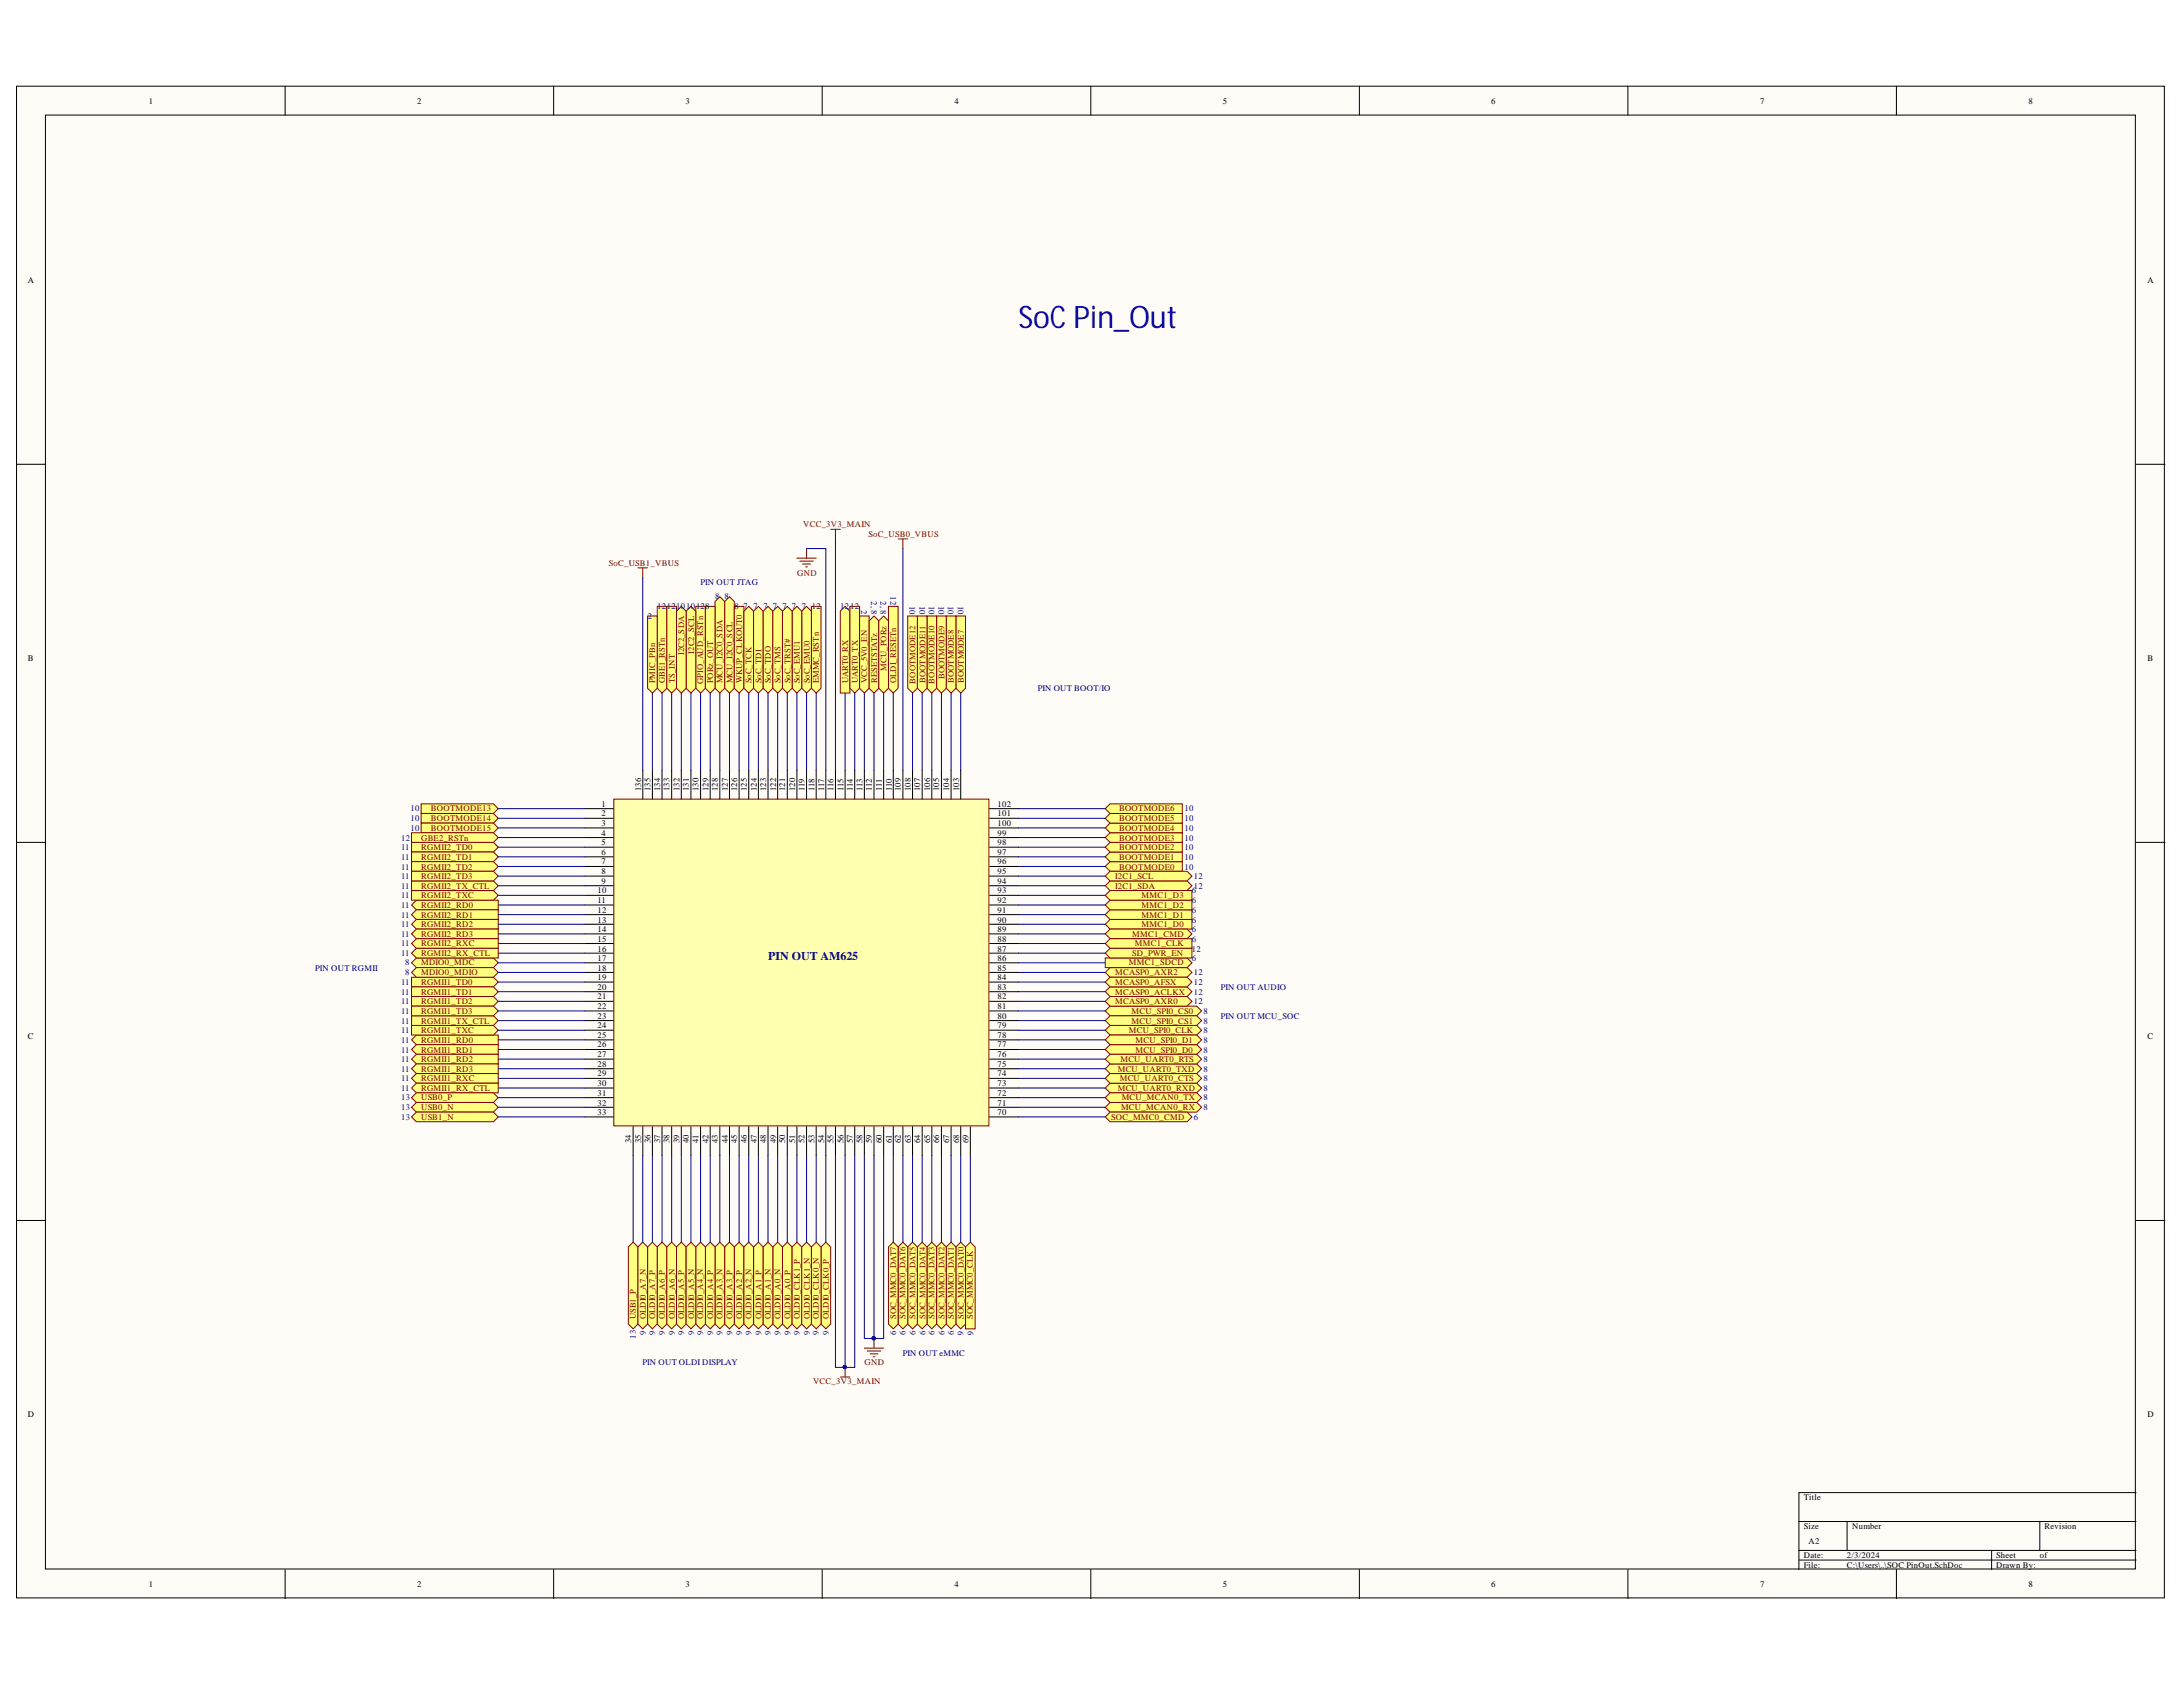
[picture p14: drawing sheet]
<svg xmlns="http://www.w3.org/2000/svg" width="279mm" height="216mm" viewBox="0 0 279 216" stroke-linecap="round" stroke-linejoin="round" font-family="sans-serif">
<defs><g id="words">
<text font-size="4" fill="#00f" x="130.4" y="42">SoC Pin_Out</text>
<text font-size="1.5" fill="#000080" x="98.3" y="122.9">PIN OUT AM625</text>
<g font-size="1.1">
<text x="19" y="13.3">1</text>
<text x="53.4" y="13.3">2</text>
<text x="87.7" y="13.3">3</text>
<text x="122.2" y="13.3">4</text>
<text x="156.5" y="13.3">5</text>
<text x="190.9" y="13.3">6</text>
<text x="225.3" y="13.3">7</text>
<text x="259.6" y="13.3">8</text>
<text x="3.6" y="36.2">A</text>
<text x="274.9" y="36.2">A</text>
<text x="3.6" y="84.6">B</text>
<text x="274.9" y="84.6">B</text>
<text x="82.1" y="101.2" transform="rotate(-90 82.1 101.2)">136</text>
<text x="83.2" y="101.2" transform="rotate(-90 83.2 101.2)">135</text>
<text x="84.5" y="101.2" transform="rotate(-90 84.5 101.2)">134</text>
<text x="85.7" y="101.2" transform="rotate(-90 85.7 101.2)">133</text>
<text x="87" y="101.2" transform="rotate(-90 87 101.2)">132</text>
<text x="88.2" y="101.2" transform="rotate(-90 88.2 101.2)">131</text>
<text x="89.4" y="101.2" transform="rotate(-90 89.4 101.2)">130</text>
<text x="90.7" y="101.2" transform="rotate(-90 90.7 101.2)">129</text>
<text x="91.9" y="101.2" transform="rotate(-90 91.9 101.2)">128</text>
<text x="93.1" y="101.2" transform="rotate(-90 93.1 101.2)">127</text>
<text x="94.3" y="101.2" transform="rotate(-90 94.3 101.2)">126</text>
<text x="95.6" y="101.2" transform="rotate(-90 95.6 101.2)">125</text>
<text x="96.9" y="101.2" transform="rotate(-90 96.9 101.2)">124</text>
<text x="98.1" y="101.2" transform="rotate(-90 98.1 101.2)">123</text>
<text x="99.3" y="101.2" transform="rotate(-90 99.3 101.2)">122</text>
<text x="100.5" y="101.2" transform="rotate(-90 100.5 101.2)">121</text>
<text x="101.8" y="101.2" transform="rotate(-90 101.8 101.2)">120</text>
<text x="103" y="101.2" transform="rotate(-90 103 101.2)">119</text>
<text x="104.2" y="101.2" transform="rotate(-90 104.2 101.2)">118</text>
<text x="105.5" y="101.2" transform="rotate(-90 105.5 101.2)">117</text>
<text x="106.7" y="101.2" transform="rotate(-90 106.7 101.2)">116</text>
<text x="107.9" y="101.2" transform="rotate(-90 107.9 101.2)">115</text>
<text x="109.1" y="101.2" transform="rotate(-90 109.1 101.2)">114</text>
<text x="110.4" y="101.2" transform="rotate(-90 110.4 101.2)">113</text>
<text x="111.6" y="101.2" transform="rotate(-90 111.6 101.2)">112</text>
<text x="112.9" y="101.2" transform="rotate(-90 112.9 101.2)">111</text>
<text x="114.1" y="101.2" transform="rotate(-90 114.1 101.2)">110</text>
<text x="115.3" y="101.2" transform="rotate(-90 115.3 101.2)">109</text>
<text x="116.6" y="101.2" transform="rotate(-90 116.6 101.2)">108</text>
<text x="117.8" y="101.2" transform="rotate(-90 117.8 101.2)">107</text>
<text x="119" y="101.2" transform="rotate(-90 119 101.2)">106</text>
<text x="120.2" y="101.2" transform="rotate(-90 120.2 101.2)">105</text>
<text x="121.5" y="101.2" transform="rotate(-90 121.5 101.2)">104</text>
<text x="122.8" y="101.2" transform="rotate(-90 122.8 101.2)">103</text>
<text x="77" y="103.3">1</text>
<text x="77" y="104.4">2</text>
<text x="77" y="105.7">3</text>
<text x="77" y="107">4</text>
<text x="127.7" y="107">99</text>
<text x="127.7" y="105.7">100</text>
<text x="127.7" y="104.4">101</text>
<text x="127.7" y="103.3">102</text>
<text x="77" y="108.2">5</text>
<text x="77" y="109.4">6</text>
<text x="77" y="110.6">7</text>
<text x="77" y="111.9">8</text>
<text x="77" y="113.1">9</text>
<text x="127.7" y="113.1">94</text>
<text x="127.7" y="111.9">95</text>
<text x="127.7" y="110.6">96</text>
<text x="127.7" y="109.4">97</text>
<text x="127.7" y="108.2">98</text>
<text x="76.5" y="114.3">10</text>
<text x="76.5" y="115.6">11</text>
<text x="76.5" y="116.8">12</text>
<text x="76.5" y="118.1">13</text>
<text x="76.5" y="119.2">14</text>
<text x="127.7" y="119.2">89</text>
<text x="127.7" y="118.1">90</text>
<text x="127.7" y="116.8">91</text>
<text x="127.7" y="115.6">92</text>
<text x="127.7" y="114.3">93</text>
<text x="76.5" y="120.5">15</text>
<text x="76.5" y="121.8">16</text>
<text x="76.5" y="123">17</text>
<text x="76.5" y="124.2">18</text>
<text x="76.5" y="125.4">19</text>
<text x="127.7" y="125.4">84</text>
<text x="127.7" y="124.2">85</text>
<text x="127.7" y="123">86</text>
<text x="127.7" y="121.8">87</text>
<text x="127.7" y="120.5">88</text>
<text x="76.5" y="126.7">20</text>
<text x="76.5" y="127.9">21</text>
<text x="76.5" y="129.1">22</text>
<text x="76.5" y="130.4">23</text>
<text x="76.5" y="131.6">24</text>
<text x="127.7" y="131.6">79</text>
<text x="127.7" y="130.4">80</text>
<text x="127.7" y="129.1">81</text>
<text x="127.7" y="127.9">82</text>
<text x="127.7" y="126.7">83</text>
<text x="3.6" y="133">C</text>
<text x="76.5" y="132.9">25</text>
<text x="76.5" y="134">26</text>
<text x="76.5" y="135.3">27</text>
<text x="76.5" y="136.5">28</text>
<text x="76.5" y="137.8">29</text>
<text x="127.7" y="137.8">74</text>
<text x="127.7" y="136.5">75</text>
<text x="127.7" y="135.3">76</text>
<text x="127.7" y="134">77</text>
<text x="127.7" y="132.9">78</text>
<text x="274.9" y="133">C</text>
<text x="76.5" y="139">30</text>
<text x="76.5" y="140.2">31</text>
<text x="76.5" y="141.5">32</text>
<text x="76.5" y="142.7">33</text>
<text x="127.7" y="142.7">70</text>
<text x="127.7" y="141.5">71</text>
<text x="127.7" y="140.2">72</text>
<text x="127.7" y="139">73</text>
<text x="80.8" y="146.3" transform="rotate(-90 80.8 146.3)">34</text>
<text x="82.1" y="146.3" transform="rotate(-90 82.1 146.3)">35</text>
<text x="83.2" y="146.3" transform="rotate(-90 83.2 146.3)">36</text>
<text x="84.5" y="146.3" transform="rotate(-90 84.5 146.3)">37</text>
<text x="85.7" y="146.3" transform="rotate(-90 85.7 146.3)">38</text>
<text x="87" y="146.3" transform="rotate(-90 87 146.3)">39</text>
<text x="88.2" y="146.3" transform="rotate(-90 88.2 146.3)">40</text>
<text x="89.4" y="146.3" transform="rotate(-90 89.4 146.3)">41</text>
<text x="90.7" y="146.3" transform="rotate(-90 90.7 146.3)">42</text>
<text x="91.9" y="146.3" transform="rotate(-90 91.9 146.3)">43</text>
<text x="93.1" y="146.3" transform="rotate(-90 93.1 146.3)">44</text>
<text x="94.3" y="146.3" transform="rotate(-90 94.3 146.3)">45</text>
<text x="95.6" y="146.3" transform="rotate(-90 95.6 146.3)">46</text>
<text x="96.9" y="146.3" transform="rotate(-90 96.9 146.3)">47</text>
<text x="98.1" y="146.3" transform="rotate(-90 98.1 146.3)">48</text>
<text x="99.3" y="146.3" transform="rotate(-90 99.3 146.3)">49</text>
<text x="100.5" y="146.3" transform="rotate(-90 100.5 146.3)">50</text>
<text x="101.8" y="146.3" transform="rotate(-90 101.8 146.3)">51</text>
<text x="103" y="146.3" transform="rotate(-90 103 146.3)">52</text>
<text x="104.2" y="146.3" transform="rotate(-90 104.2 146.3)">53</text>
<text x="105.5" y="146.3" transform="rotate(-90 105.5 146.3)">54</text>
<text x="106.7" y="146.3" transform="rotate(-90 106.7 146.3)">55</text>
<text x="107.9" y="146.3" transform="rotate(-90 107.9 146.3)">56</text>
<text x="109.1" y="146.3" transform="rotate(-90 109.1 146.3)">57</text>
<text x="110.4" y="146.3" transform="rotate(-90 110.4 146.3)">58</text>
<text x="111.6" y="146.3" transform="rotate(-90 111.6 146.3)">59</text>
<text x="112.9" y="146.3" transform="rotate(-90 112.9 146.3)">60</text>
<text x="114.1" y="146.3" transform="rotate(-90 114.1 146.3)">61</text>
<text x="115.3" y="146.3" transform="rotate(-90 115.3 146.3)">62</text>
<text x="116.6" y="146.3" transform="rotate(-90 116.6 146.3)">63</text>
<text x="117.8" y="146.3" transform="rotate(-90 117.8 146.3)">64</text>
<text x="119" y="146.3" transform="rotate(-90 119 146.3)">65</text>
<text x="120.2" y="146.3" transform="rotate(-90 120.2 146.3)">66</text>
<text x="121.5" y="146.3" transform="rotate(-90 121.5 146.3)">67</text>
<text x="122.8" y="146.3" transform="rotate(-90 122.8 146.3)">68</text>
<text x="123.9" y="146.3" transform="rotate(-90 123.9 146.3)">69</text>
<text x="3.6" y="181.4">D</text>
<text x="274.9" y="181.4">D</text>
<text x="230.9" y="192">Title</text>
<text x="230.9" y="195.7">Size</text>
<text x="231.5" y="197.6">A2</text>
<text x="237" y="195.7">Number</text>
<text x="261.7" y="195.7">Revision</text>
<text x="19" y="203.1">1</text>
<text x="53.4" y="203.1">2</text>
<text x="87.7" y="203.1">3</text>
<text x="122.2" y="203.1">4</text>
<text x="156.5" y="203.1">5</text>
<text x="190.9" y="203.1">6</text>
<text x="225.3" y="203.1">7</text>
<text x="230.9" y="199.4">Date:</text>
<text x="230.9" y="200.6">File:</text>
<text x="236.4" y="199.4">2/3/2024</text>
<text x="236.4" y="200.6">C:\Users\..\SOC PinOut.SchDoc</text>
<text x="255.5" y="199.4">Sheet</text>
<text x="255.5" y="200.6">Drawn By:</text>
<text x="259.6" y="203.1">8</text>
<text x="261.1" y="199.4">of</text>
</g>
<g font-size="1.1" fill="#800000">
<text x="102.8" y="67.5">VCC_3V3_MAIN</text>
<text x="111.2" y="68.8">SoC_USB0_VBUS</text>
<text x="77.9" y="72.4">SoC_USB1_VBUS</text>
<text x="102" y="73.7">GND</text>
<text x="87.6" y="83.8" transform="rotate(-90 87.6 83.8)">I2C2_SDA</text>
<text x="88.8" y="83.6" transform="rotate(-90 88.8 83.6)">I2C2_SCL</text>
<text x="83.8" y="87.4" transform="rotate(-90 83.8 87.4)">PMIC_PBn</text>
<text x="85.1" y="87.4" transform="rotate(-90 85.1 87.4)">GBE1_RSTn</text>
<text x="86.4" y="87.4" transform="rotate(-90 86.4 87.4)">TS_INT</text>
<text x="90" y="87.5" transform="rotate(-90 90 87.5)">GPIO_AUD_RSTn</text>
<text x="91.3" y="87.4" transform="rotate(-90 91.3 87.4)">PORz_OUT</text>
<text x="92.5" y="87.4" transform="rotate(-90 92.5 87.4)">MCU_I2C0_SDA</text>
<text x="93.7" y="87.4" transform="rotate(-90 93.7 87.4)">MCU_I2C0_SCL</text>
<text x="95" y="87.4" transform="rotate(-90 95 87.4)">WKUP_CLKOUT0</text>
<text x="96.2" y="87.4" transform="rotate(-90 96.2 87.4)">SoC_TCK</text>
<text x="97.5" y="87.4" transform="rotate(-90 97.5 87.4)">SoC_TDI</text>
<text x="98.6" y="87.4" transform="rotate(-90 98.6 87.4)">SoC_TDO</text>
<text x="99.9" y="87.4" transform="rotate(-90 99.9 87.4)">SoC_TMS</text>
<text x="101.2" y="87.4" transform="rotate(-90 101.2 87.4)">SoC_TRST#</text>
<text x="102.4" y="87.4" transform="rotate(-90 102.4 87.4)">SoC_EMU1</text>
<text x="103.6" y="87.4" transform="rotate(-90 103.6 87.4)">SoC_EMU0</text>
<text x="104.8" y="87.4" transform="rotate(-90 104.8 87.4)">EMMC_RSTn</text>
<text x="108.5" y="87.4" transform="rotate(-90 108.5 87.4)">UART0_RX</text>
<text x="109.8" y="87.4" transform="rotate(-90 109.8 87.4)">UART0_TX</text>
<text x="111" y="87.4" transform="rotate(-90 111 87.4)">VCC_5V0_EN</text>
<text x="112.3" y="87.4" transform="rotate(-90 112.3 87.4)">RESETSTATz</text>
<text x="113.4" y="85.8" transform="rotate(-90 113.4 85.8)">MCU_PORz</text>
<text x="114.7" y="87.4" transform="rotate(-90 114.7 87.4)">OLDI_RESETn</text>
<text x="117.2" y="87.5" transform="rotate(-90 117.2 87.5)">BOOTMODE12</text>
<text x="118.4" y="87.4" transform="rotate(-90 118.4 87.4)">BOOTMODE11</text>
<text x="119.6" y="87.5" transform="rotate(-90 119.6 87.5)">BOOTMODE10</text>
<text x="120.9" y="86.9" transform="rotate(-90 120.9 86.9)">BOOTMODE9</text>
<text x="122.1" y="87.4" transform="rotate(-90 122.1 87.4)">BOOTMODE8</text>
<text x="123.3" y="87.4" transform="rotate(-90 123.3 87.4)">BOOTMODE7</text>
<text x="53.9" y="107.6">GBE2_RSTn</text>
<text x="55.2" y="103.9">BOOTMODE13</text>
<text x="55.2" y="105.1">BOOTMODE14</text>
<text x="55.2" y="106.3">BOOTMODE15</text>
<text x="143.2" y="107.6">BOOTMODE3</text>
<text x="143.2" y="106.3">BOOTMODE4</text>
<text x="143.2" y="105.1">BOOTMODE5</text>
<text x="143.2" y="103.9">BOOTMODE6</text>
<text x="53.9" y="108.8">RGMII2_TD0</text>
<text x="53.9" y="113.7">RGMII2_TX_CTL</text>
<text x="53.9" y="110">RGMII2_TD1</text>
<text x="53.9" y="111.3">RGMII2_TD2</text>
<text x="53.9" y="112.5">RGMII2_TD3</text>
<text x="142.7" y="113.7">I2C1_SDA</text>
<text x="142.7" y="112.5">I2C1_SCL</text>
<text x="143.2" y="111.3">BOOTMODE0</text>
<text x="143.2" y="110">BOOTMODE1</text>
<text x="143.2" y="108.8">BOOTMODE2</text>
<text x="53.9" y="116.2">RGMII2_RD0</text>
<text x="53.9" y="117.5">RGMII2_RD1</text>
<text x="53.9" y="118.7">RGMII2_RD2</text>
<text x="53.9" y="119.9">RGMII2_RD3</text>
<text x="53.9" y="114.9">RGMII2_TXC</text>
<text x="144.9" y="119.9">MMC1_CMD</text>
<text x="146.1" y="118.7">MMC1_D0</text>
<text x="146.1" y="117.5">MMC1_D1</text>
<text x="146.1" y="116.2">MMC1_D2</text>
<text x="146.1" y="114.9">MMC1_D3</text>
<text x="53.9" y="123.6">MDIO0_MDC</text>
<text x="53.9" y="124.8">MDIO0_MDIO</text>
<text x="53.9" y="121.1">RGMII2_RXC</text>
<text x="53.9" y="122.4">RGMII2_RX_CTL</text>
<text x="142.7" y="124.8">MCASP0_AXR2</text>
<text x="144.5" y="123.6">MMC1_SDCD</text>
<text x="144.9" y="122.4">SD_PWR_EN</text>
<text x="145.3" y="121.1">MMC1_CLK</text>
<text x="53.9" y="126.1">RGMII1_TD0</text>
<text x="53.9" y="131">RGMII1_TX_CTL</text>
<text x="53.9" y="127.3">RGMII1_TD1</text>
<text x="53.9" y="128.5">RGMII1_TD2</text>
<text x="53.9" y="129.7">RGMII1_TD3</text>
<text x="142.7" y="127.3">MCASP0_ACLKX</text>
<text x="142.7" y="128.5">MCASP0_AXR0</text>
<text x="142.7" y="126.1">MCASP0_AFSX</text>
<text x="144.8" y="129.7">MCU_SPI0_CS0</text>
<text x="144.8" y="131">MCU_SPI0_CS1</text>
<text x="53.9" y="133.5">RGMII1_RD0</text>
<text x="53.9" y="134.7">RGMII1_RD1</text>
<text x="53.9" y="135.9">RGMII1_RD2</text>
<text x="53.9" y="137.2">RGMII1_RD3</text>
<text x="53.9" y="132.2">RGMII1_TXC</text>
<text x="143.1" y="137.2">MCU_UART0_TXD</text>
<text x="143.4" y="135.9">MCU_UART0_RTS</text>
<text x="144.5" y="132.2">MCU_SPI0_CLK</text>
<text x="145.3" y="134.7">MCU_SPI0_D0</text>
<text x="145.3" y="133.5">MCU_SPI0_D1</text>
<text x="53.9" y="138.4">RGMII1_RXC</text>
<text x="53.9" y="139.6">RGMII1_RX_CTL</text>
<text x="53.9" y="140.8">USB0_P</text>
<text x="53.9" y="142.1">USB0_N</text>
<text x="53.9" y="143.4">USB1_N</text>
<text x="142.2" y="143.4">SOC_MMC0_CMD</text>
<text x="143.1" y="139.6">MCU_UART0_RXD</text>
<text x="143.3" y="138.4">MCU_UART0_CTS</text>
<text x="143.5" y="142.1">MCU_MCAN0_RX</text>
<text x="143.6" y="140.8">MCU_MCAN0_TX</text>
<text x="81.4" y="168.8" transform="rotate(-90 81.4 168.8)">USB1_P</text>
<text x="82.7" y="168.8" transform="rotate(-90 82.7 168.8)">OLDI0_A7_N</text>
<text x="83.8" y="168.8" transform="rotate(-90 83.8 168.8)">OLDI0_A7_P</text>
<text x="85.1" y="168.8" transform="rotate(-90 85.1 168.8)">OLDI0_A6_P</text>
<text x="86.4" y="168.8" transform="rotate(-90 86.4 168.8)">OLDI0_A6_N</text>
<text x="87.6" y="168.8" transform="rotate(-90 87.6 168.8)">OLDI0_A5_P</text>
<text x="88.8" y="168.8" transform="rotate(-90 88.8 168.8)">OLDI0_A5_N</text>
<text x="90" y="168.8" transform="rotate(-90 90 168.8)">OLDI0_A4_N</text>
<text x="91.3" y="168.8" transform="rotate(-90 91.3 168.8)">OLDI0_A4_P</text>
<text x="92.5" y="168.8" transform="rotate(-90 92.5 168.8)">OLDI0_A3_N</text>
<text x="93.7" y="168.8" transform="rotate(-90 93.7 168.8)">OLDI0_A3_P</text>
<text x="95" y="168.8" transform="rotate(-90 95 168.8)">OLDI0_A2_P</text>
<text x="96.2" y="168.8" transform="rotate(-90 96.2 168.8)">OLDI0_A2_N</text>
<text x="97.5" y="168.8" transform="rotate(-90 97.5 168.8)">OLDI0_A1_P</text>
<text x="98.6" y="168.8" transform="rotate(-90 98.6 168.8)">OLDI0_A1_N</text>
<text x="99.9" y="168.8" transform="rotate(-90 99.9 168.8)">OLDI0_A0_N</text>
<text x="101.2" y="168.8" transform="rotate(-90 101.2 168.8)">OLDI0_A0_P</text>
<text x="102.4" y="168.8" transform="rotate(-90 102.4 168.8)">OLDI0_CLK1_P</text>
<text x="103.6" y="168.8" transform="rotate(-90 103.6 168.8)">OLDI0_CLK1_N</text>
<text x="104.8" y="168.8" transform="rotate(-90 104.8 168.8)">OLDI0_CLK0_N</text>
<text x="106.1" y="168.8" transform="rotate(-90 106.1 168.8)">OLDI0_CLK0_P</text>
<text x="114.7" y="168.8" transform="rotate(-90 114.7 168.8)">SOC_MMC0_DAT7</text>
<text x="115.9" y="168.8" transform="rotate(-90 115.9 168.8)">SOC_MMC0_DAT6</text>
<text x="117.2" y="168.8" transform="rotate(-90 117.2 168.8)">SOC_MMC0_DAT5</text>
<text x="118.4" y="168.8" transform="rotate(-90 118.4 168.8)">SOC_MMC0_DAT4</text>
<text x="119.6" y="168.8" transform="rotate(-90 119.6 168.8)">SOC_MMC0_DAT3</text>
<text x="120.9" y="168.8" transform="rotate(-90 120.9 168.8)">SOC_MMC0_DAT2</text>
<text x="122.1" y="168.8" transform="rotate(-90 122.1 168.8)">SOC_MMC0_DAT1</text>
<text x="123.3" y="168.8" transform="rotate(-90 123.3 168.8)">SOC_MMC0_DAT0</text>
<text x="124.5" y="168.8" transform="rotate(-90 124.5 168.8)">SOC_MMC0_CLK</text>
<text x="104.1" y="177.2">VCC_3V3_MAIN</text>
<text x="110.7" y="174.7">GND</text>
</g>
<g font-size="1.1" fill="#000080">
<text x="84.1" y="78">12</text>
<text x="85.4" y="78">121010</text>
<text x="89.1" y="78">128</text>
<text x="89.7" y="74.9">PIN OUT JTAG</text>
<text x="91.5" y="76.7">8</text>
<text x="92.7" y="76.7">8</text>
<text x="94" y="78">8</text>
<text x="95.2" y="78">7</text>
<text x="96.4" y="78">7</text>
<text x="97.7" y="78">7</text>
<text x="98.9" y="78">7</text>
<text x="100.2" y="78">7</text>
<text x="101.3" y="78">7</text>
<text x="102.6" y="78">7</text>
<text x="103.9" y="78">12</text>
<text x="107.5" y="78">12</text>
<text x="108.8" y="78">12</text>
<text x="111.5" y="77" transform="rotate(90 111.5 77)">2, 8</text>
<text x="112.7" y="77" transform="rotate(90 112.7 77)">2, 8</text>
<text x="114" y="76.3" transform="rotate(90 114 76.3)">12</text>
<text x="116.4" y="77.5" transform="rotate(90 116.4 77.5)">10</text>
<text x="117.7" y="77.5" transform="rotate(90 117.7 77.5)">10</text>
<text x="118.9" y="77.5" transform="rotate(90 118.9 77.5)">10</text>
<text x="120.1" y="77.5" transform="rotate(90 120.1 77.5)">10</text>
<text x="121.3" y="77.5" transform="rotate(90 121.3 77.5)">10</text>
<text x="122.6" y="77.5" transform="rotate(90 122.6 77.5)">10</text>
<text x="82.9" y="79.2">2</text>
<text x="110.2" y="78.1" transform="rotate(90 110.2 78.1)">2</text>
<text x="132.8" y="88.5">PIN OUT BOOT/IO</text>
<text x="51.4" y="107.6">12</text>
<text x="52.5" y="103.9">10</text>
<text x="52.5" y="105.1">10</text>
<text x="52.5" y="106.3">10</text>
<text x="151.6" y="107.6">10</text>
<text x="151.6" y="106.3">10</text>
<text x="151.6" y="105.1">10</text>
<text x="151.6" y="103.9">10</text>
<text x="51.4" y="108.8">11</text>
<text x="51.4" y="113.7">11</text>
<text x="51.4" y="110">11</text>
<text x="51.4" y="111.3">11</text>
<text x="51.4" y="112.5">11</text>
<text x="151.6" y="111.3">10</text>
<text x="151.6" y="110">10</text>
<text x="151.6" y="108.8">10</text>
<text x="152.8" y="113.7">12</text>
<text x="152.8" y="112.5">12</text>
<text x="51.4" y="116.2">11</text>
<text x="51.4" y="117.5">11</text>
<text x="51.4" y="118.7">11</text>
<text x="51.4" y="119.9">11</text>
<text x="51.4" y="114.9">11</text>
<text x="152.5" y="118.1">6</text>
<text x="152.5" y="116.8">6</text>
<text x="152.5" y="115.6">6</text>
<text x="152.5" y="119.2">6</text>
<text x="152.5" y="114.3">6</text>
<text x="40.4" y="124.2">PIN OUT RGMII</text>
<text x="51.4" y="121.1">11</text>
<text x="51.4" y="122.4">11</text>
<text x="51.9" y="123.6">8</text>
<text x="51.9" y="124.8">8</text>
<text x="152.5" y="123">6</text>
<text x="152.5" y="120.5">6</text>
<text x="152.5" y="121.8">12</text>
<text x="152.8" y="124.8">12</text>
<text x="51.4" y="126.1">11</text>
<text x="51.4" y="131">11</text>
<text x="51.4" y="127.3">11</text>
<text x="51.4" y="128.5">11</text>
<text x="51.4" y="129.7">11</text>
<text x="152.8" y="127.3">12</text>
<text x="152.8" y="128.5">12</text>
<text x="152.8" y="126.1">12</text>
<text x="154.1" y="129.7">8</text>
<text x="154.1" y="131">8</text>
<text x="156.3" y="130.4">PIN OUT MCU_SOC</text>
<text x="156.3" y="126.7">PIN OUT AUDIO</text>
<text x="51.4" y="133.5">11</text>
<text x="51.4" y="134.7">11</text>
<text x="51.4" y="135.9">11</text>
<text x="51.4" y="137.2">11</text>
<text x="51.4" y="132.2">11</text>
<text x="154.1" y="132.2">8</text>
<text x="154.1" y="134.7">8</text>
<text x="154.1" y="133.5">8</text>
<text x="154.1" y="137.2">8</text>
<text x="154.1" y="135.9">8</text>
<text x="51.4" y="138.4">11</text>
<text x="51.4" y="139.6">11</text>
<text x="51.4" y="140.8">13</text>
<text x="51.4" y="142.1">13</text>
<text x="51.4" y="143.4">13</text>
<text x="152.8" y="143.4">6</text>
<text x="154.1" y="139.6">8</text>
<text x="154.1" y="138.4">8</text>
<text x="154.1" y="142.1">8</text>
<text x="154.1" y="140.8">8</text>
<text x="81.4" y="171.3" transform="rotate(-90 81.4 171.3)">13</text>
<text x="82.7" y="170.8" transform="rotate(-90 82.7 170.8)">9</text>
<text x="83.8" y="170.8" transform="rotate(-90 83.8 170.8)">9</text>
<text x="85.1" y="170.8" transform="rotate(-90 85.1 170.8)">9</text>
<text x="86.4" y="170.8" transform="rotate(-90 86.4 170.8)">9</text>
<text x="87.6" y="170.8" transform="rotate(-90 87.6 170.8)">9</text>
<text x="88.8" y="170.8" transform="rotate(-90 88.8 170.8)">9</text>
<text x="90" y="170.8" transform="rotate(-90 90 170.8)">9</text>
<text x="91.3" y="170.8" transform="rotate(-90 91.3 170.8)">9</text>
<text x="92.5" y="170.8" transform="rotate(-90 92.5 170.8)">9</text>
<text x="93.7" y="170.8" transform="rotate(-90 93.7 170.8)">9</text>
<text x="95" y="170.8" transform="rotate(-90 95 170.8)">9</text>
<text x="96.2" y="170.8" transform="rotate(-90 96.2 170.8)">9</text>
<text x="97.5" y="170.8" transform="rotate(-90 97.5 170.8)">9</text>
<text x="98.6" y="170.8" transform="rotate(-90 98.6 170.8)">9</text>
<text x="99.9" y="170.8" transform="rotate(-90 99.9 170.8)">9</text>
<text x="101.2" y="170.8" transform="rotate(-90 101.2 170.8)">9</text>
<text x="102.4" y="170.8" transform="rotate(-90 102.4 170.8)">9</text>
<text x="103.6" y="170.8" transform="rotate(-90 103.6 170.8)">9</text>
<text x="104.8" y="170.8" transform="rotate(-90 104.8 170.8)">9</text>
<text x="106.1" y="170.8" transform="rotate(-90 106.1 170.8)">9</text>
<text x="114.7" y="170.8" transform="rotate(-90 114.7 170.8)">6</text>
<text x="115.6" y="173.5">PIN OUT eMMC</text>
<text x="115.9" y="170.8" transform="rotate(-90 115.9 170.8)">6</text>
<text x="117.2" y="170.8" transform="rotate(-90 117.2 170.8)">6</text>
<text x="118.4" y="170.8" transform="rotate(-90 118.4 170.8)">6</text>
<text x="119.6" y="170.8" transform="rotate(-90 119.6 170.8)">6</text>
<text x="120.9" y="170.8" transform="rotate(-90 120.9 170.8)">6</text>
<text x="122.1" y="170.8" transform="rotate(-90 122.1 170.8)">6</text>
<text x="122.6" y="170.3" transform="rotate(90 122.6 170.3)">6</text>
<text x="123.9" y="170.3" transform="rotate(90 123.9 170.3)">6</text>
<text x="82.2" y="174.7">PIN OUT OLDI DISPLAY</text>
</g>
</g></defs>
<g fill="#fffcf8" stroke="#000" stroke-width=".13">
<path d="M2.1 11h274.9v193.5h-274.9z"/>
<path d="M5.8 14.7h267.5v186.1h-267.5z"/>
</g>
<g fill="none" stroke="#000" stroke-width=".13">
<path d="M36.5 11v3.7M70.9 11v3.7M105.2 11v3.7M139.6 11v3.7M174 11v3.7M208.4 11v3.7M242.7 11v3.7M2.1 59.4h3.7M273.4 59.4h3.7M2.1 107.8h3.7M273.4 107.8h3.7M2.1 156.2h3.7"/>
<path d="M273.4 156.2h3.7M230.2 194.7h43.2M230.2 198.4h43.2M230.2 199.7h43.2M236.4 194.7v3.7M254.9 198.4v2.5M261.1 194.7v3.7M273.4 191h-43.2v9.9M36.5 200.9v3.7M70.9 200.9v3.7M105.2 200.9v3.7M139.6 200.9v3.7"/>
<path d="M174 200.9v3.7M208.4 200.9v3.7M242.7 200.9v3.7"/>
</g>
<g fill="#ffff80" stroke="#800000" stroke-width=".13">
<path d="M92.7 77l.7-.6 .6 .6v11.1l-.6 .6-.7-.6z" fill-rule="evenodd"/>
<path d="M91.5 77l.6-.6 .6 .6v11.1l-.6 .6-.6-.6z" fill-rule="evenodd"/>
<path d="M141.5 131.8l.6-.6h11.1l.6 .6-.6 .7h-11.1z" fill-rule="evenodd"/>
<path d="M141.5 134.3l.6-.6h11.1l.6 .6-.6 .6h-11.1z" fill-rule="evenodd"/>
<path d="M141.5 133.1l.6-.6h11.1l.6 .6-.6 .6h-11.1z" fill-rule="evenodd"/>
<path d="M141.5 129.4l.6-.6h11.1l.6 .6-.6 .6h-11.1z" fill-rule="evenodd"/>
<path d="M141.5 130.6l.6-.6h11.1l.6 .6-.6 .6h-11.1z" fill-rule="evenodd"/>
<path d="M141.5 139.2l.6-.6h11.1l.6 .6-.6 .7h-11.1z" fill-rule="evenodd"/>
<path d="M141.5 136.8l.6-.6h11.1l.6 .6-.6 .6h-11.1z" fill-rule="evenodd"/>
<path d="M141.5 138l.6-.6h11.1l.6 .6-.6 .6h-11.1z" fill-rule="evenodd"/>
<path d="M141.5 135.5l.6-.6h11.1l.6 .6-.6 .7h-11.1z" fill-rule="evenodd"/>
<path d="M141.5 141.7l.6-.6h11.1l.6 .6-.6 .6h-11.1z" fill-rule="evenodd"/>
<path d="M141.5 140.5l.6-.6h11.1l.6 .6-.6 .6h-11.1z" fill-rule="evenodd"/>
<path d="M52.7 133.1l.6-.6h10.5v1.2h-10.5z" fill-rule="evenodd"/>
<path d="M52.7 134.3l.6-.6h10.5v1.2h-10.5z" fill-rule="evenodd"/>
<path d="M52.7 135.5l.6-.6h10.5v1.3h-10.5z" fill-rule="evenodd"/>
<path d="M52.7 136.8l.6-.6h10.5v1.2h-10.5z" fill-rule="evenodd"/>
<path d="M52.7 138l.6-.6h10.5v1.2h-10.5z" fill-rule="evenodd"/>
<path d="M52.7 139.2l.6-.6h10.5v1.3h-10.5z" fill-rule="evenodd"/>
<path d="M52.7 125.1h10.5l.6 .6-.6 .6h-10.5z" fill-rule="evenodd"/>
<path d="M52.7 131.2h10.5l.6 .6-.6 .7h-10.5z" fill-rule="evenodd"/>
<path d="M52.7 130h10.5l.6 .6-.6 .6h-10.5z" fill-rule="evenodd"/>
<path d="M52.7 126.3h10.5l.6 .6-.6 .6h-10.5z" fill-rule="evenodd"/>
<path d="M52.7 127.5h10.5l.6 .6-.6 .7h-10.5z" fill-rule="evenodd"/>
<path d="M52.7 128.8h10.5l.6 .6-.6 .6h-10.5z" fill-rule="evenodd"/>
<path d="M52.7 123.2l.6-.6h9.9l.6 .6-.6 .6h-9.9z" fill-rule="evenodd"/>
<path d="M52.7 124.4l.6-.6h9.9l.6 .6-.6 .7h-9.9z" fill-rule="evenodd"/>
<path d="M94 77.6h1.2v10.5l-.6 .6-.6-.6z" fill-rule="evenodd"/>
<path d="M84.1 77.6h1.3v10.5l-.7 .6-.6-.6z" fill-rule="evenodd"/>
<path d="M103.8 77.6h1.3v10.5l-.6 .6-.7-.6z" fill-rule="evenodd"/>
<path d="M89 77.6h1.3v10.5l-.6 .6-.7-.6z" fill-rule="evenodd"/>
<path d="M123.6 159.6l.6-.6 .6 .6v10.5h-1.2z" fill-rule="evenodd"/>
<path d="M122.3 159.6l.7-.6 .6 .6v9.8l-.6 .7-.7-.7z" fill-rule="evenodd"/>
<path d="M121.1 159.6l.6-.6 .6 .6v9.8l-.6 .7-.6-.7z" fill-rule="evenodd"/>
<path d="M119.9 159.6l.6-.6 .6 .6v9.8l-.6 .7-.6-.7z" fill-rule="evenodd"/>
<path d="M118.6 159.6l.7-.6 .6 .6v9.8l-.6 .7-.7-.7z" fill-rule="evenodd"/>
<path d="M117.4 159.6l.6-.6 .6 .6v9.8l-.6 .7-.6-.7z" fill-rule="evenodd"/>
<path d="M116.2 159.6l.6-.6 .6 .6v9.8l-.6 .7-.6-.7z" fill-rule="evenodd"/>
<path d="M114.9 159.6l.7-.6 .6 .6v9.8l-.6 .7-.7-.7z" fill-rule="evenodd"/>
<path d="M113.7 159.6l.6-.6 .6 .6v9.8l-.6 .7-.6-.7z" fill-rule="evenodd"/>
<path d="M141.5 142.9l.6-.6h9.8l.7 .6-.7 .7h-9.8z" fill-rule="evenodd"/>
<path d="M102.6 78.2l.6-.6 .6 .6v9.9l-.6 .6-.6-.6z" fill-rule="evenodd"/>
<path d="M101.4 78.2l.6-.6 .6 .6v9.9l-.6 .6-.6-.6z" fill-rule="evenodd"/>
<path d="M95.2 78.2l.6-.6 .6 .6v9.9l-.6 .6-.6-.6z" fill-rule="evenodd"/>
<path d="M96.4 78.2l.7-.6 .6 .6v9.9l-.6 .6-.7-.6z" fill-rule="evenodd"/>
<path d="M97.7 78.2l.6-.6 .6 .6v9.9l-.6 .6-.6-.6z" fill-rule="evenodd"/>
<path d="M98.9 78.2l.6-.6 .6 .6v9.9l-.6 .6-.6-.6z" fill-rule="evenodd"/>
<path d="M100.1 78.2l.7-.6 .6 .6v9.9l-.6 .6-.7-.6z" fill-rule="evenodd"/>
<path d="M52.7 140.5l.6-.6h9.9l.6 .6-.6 .6h-9.9z" fill-rule="evenodd"/>
<path d="M52.7 141.7l.6-.6h9.9l.6 .6-.6 .6h-9.9z" fill-rule="evenodd"/>
<path d="M80.4 159.6l.6-.6 .7 .6v9.8l-.7 .7-.6-.7z" fill-rule="evenodd"/>
<path d="M52.7 142.9l.6-.6h9.9l.6 .6-.6 .7h-9.9z" fill-rule="evenodd"/>
</g>
<path d="M81.7 72.7h1.2M82.3 72.7v1.2M114.9 69h1.3M115.6 69v1.2" fill="none" stroke="#800000" stroke-width=".13"/>
<g fill="#ffff80" stroke="#800000" stroke-width=".13">
<path d="M141.5 110.9l.6-.6h9.2v1.2h-9.2z" fill-rule="evenodd"/>
<path d="M141.5 109.7l.6-.7h9.2v1.3h-9.2z" fill-rule="evenodd"/>
<path d="M141.5 108.4l.6-.6h9.2v1.2h-9.2z" fill-rule="evenodd"/>
<path d="M141.5 107.2l.6-.6h9.2v1.2h-9.2z" fill-rule="evenodd"/>
<path d="M141.5 106l.6-.7h9.2v1.3h-9.2z" fill-rule="evenodd"/>
<path d="M141.5 104.7l.6-.6h9.2v1.2h-9.2z" fill-rule="evenodd"/>
<path d="M141.5 103.5l.6-.6h9.2v1.2h-9.2z" fill-rule="evenodd"/>
<path d="M122.3 78.8h1.3v9.3l-.6 .6-.7-.6z" fill-rule="evenodd"/>
<path d="M121.1 78.8h1.2v9.3l-.6 .6-.6-.6z" fill-rule="evenodd"/>
<path d="M119.9 78.8h1.2v9.3l-.6 .6-.6-.6z" fill-rule="evenodd"/>
<path d="M118.6 78.8h1.3v9.3l-.6 .6-.7-.6z" fill-rule="evenodd"/>
<path d="M117.4 78.8h1.2v9.3l-.6 .6-.6-.6z" fill-rule="evenodd"/>
<path d="M116.2 78.8h1.2v9.3l-.6 .6-.6-.6z" fill-rule="evenodd"/>
<path d="M53.9 102.9h9.3l.6 .6-.6 .6h-9.3z" fill-rule="evenodd"/>
<path d="M53.9 104.1h9.3l.6 .6-.6 .6h-9.3z" fill-rule="evenodd"/>
<path d="M53.9 105.3h9.3l.6 .7-.6 .6h-9.3z" fill-rule="evenodd"/>
<path d="M100.1 159.6l.7-.6 .6 .6v9.8l-.6 .7-.7-.7z" fill-rule="evenodd"/>
<path d="M98.9 159.6l.6-.6 .6 .6v9.8l-.6 .7-.6-.7z" fill-rule="evenodd"/>
<path d="M96.4 159.6l.7-.6 .6 .6v9.8l-.6 .7-.7-.7z" fill-rule="evenodd"/>
<path d="M97.7 159.6l.6-.6 .6 .6v9.8l-.6 .7-.6-.7z" fill-rule="evenodd"/>
<path d="M94 159.6l.6-.6 .6 .6v9.8l-.6 .7-.6-.7z" fill-rule="evenodd"/>
<path d="M95.2 159.6l.6-.6 .6 .6v9.8l-.6 .7-.6-.7z" fill-rule="evenodd"/>
<path d="M92.7 159.6l.7-.6 .6 .6v9.8l-.6 .7-.7-.7z" fill-rule="evenodd"/>
<path d="M91.5 159.6l.6-.6 .6 .6v9.8l-.6 .7-.6-.7z" fill-rule="evenodd"/>
<path d="M90.3 159.6l.6-.6 .6 .6v9.8l-.6 .7-.6-.7z" fill-rule="evenodd"/>
<path d="M89 159.6l.7-.6 .6 .6v9.8l-.6 .7-.7-.7z" fill-rule="evenodd"/>
<path d="M86.6 159.6l.6-.6 .6 .6v9.8l-.6 .7-.6-.7z" fill-rule="evenodd"/>
<path d="M87.8 159.6l.6-.6 .6 .6v9.8l-.6 .7-.6-.7z" fill-rule="evenodd"/>
<path d="M84.1 159.6l.6-.6 .7 .6v9.8l-.7 .7-.6-.7z" fill-rule="evenodd"/>
<path d="M85.4 159.6l.6-.6 .6 .6v9.8l-.6 .7-.6-.7z" fill-rule="evenodd"/>
<path d="M82.9 159.6l.6-.6 .6 .6v9.8l-.6 .7-.6-.7z" fill-rule="evenodd"/>
<path d="M81.7 159.6l.6-.6 .6 .6v9.8l-.6 .7-.6-.7z" fill-rule="evenodd"/>
<path d="M105.1 159.6l.6-.6 .6 .6v9.8l-.6 .7-.6-.7z" fill-rule="evenodd"/>
<path d="M103.8 159.6l.7-.6 .6 .6v9.8l-.6 .7-.7-.7z" fill-rule="evenodd"/>
<path d="M101.4 159.6l.6-.6 .6 .6v9.8l-.6 .7-.6-.7z" fill-rule="evenodd"/>
<path d="M102.6 159.6l.6-.6 .6 .6v9.8l-.6 .7-.6-.7z" fill-rule="evenodd"/>
<path d="M87.8 78.2l.6-.6 .6 .6v9.9l-.6 .6-.6-.6z" fill-rule="evenodd"/>
<path d="M86.6 78.2l.6-.6 .6 .6v9.9l-.6 .6-.6-.6z" fill-rule="evenodd"/>
<path d="M141.5 113.4l.6-.7h9.8l.7 .7-.7 .6h-9.8z" fill-rule="evenodd"/>
<path d="M141.5 112.1l.6-.6h9.8l.7 .6-.7 .6h-9.8z" fill-rule="evenodd"/>
<path d="M141.5 126.9l.6-.6h9.8l.7 .6-.7 .6h-9.8z" fill-rule="evenodd"/>
<path d="M141.5 124.4l.6-.6h9.8l.7 .6-.7 .7h-9.8z" fill-rule="evenodd"/>
<path d="M141.5 128.1l.6-.6h9.8l.7 .6-.7 .7h-9.8z" fill-rule="evenodd"/>
<path d="M141.5 125.7l.6-.6h9.8l.7 .6-.7 .6h-9.8z" fill-rule="evenodd"/>
<path d="M110 78.8h1.2v9.3l-.6 .6-.6-.6z" fill-rule="evenodd"/>
<path d="M82.9 78.8h1.2v9.3l-.6 .6-.6-.6z" fill-rule="evenodd"/>
<path d="M111.2 79.5l.7-.7 .6 .7v8.6l-.6 .6-.7-.6z" fill-rule="evenodd"/>
<path d="M90.3 77.6h1.2v10.5l-.6 .6-.6-.6z" fill-rule="evenodd"/>
</g>
<path d="M107.5 176.2h1.3M108.2 175v1.2M110.6 172.5h2.5M111 172.9h1.7M111.4 173.3h1M111.7 173.6h.3M111.9 171.3v1.2" fill="none" stroke="#800000" stroke-width=".13"/>
<g fill="#000080" stroke="#000080" stroke-width=".13">
<circle cx="111.8" cy="171.3" r=".21"/>
<circle cx="108.1" cy="175" r=".2"/>
</g>
<g fill="#ffff80" stroke="#800000" stroke-width=".13">
<path d="M113.7 77.6h1.2v10.5l-.6 .6-.6-.6z" fill-rule="evenodd"/>
<path d="M85.4 77.6h1.2v10.5l-.6 .6-.6-.6z" fill-rule="evenodd"/>
<path d="M107.5 78.2l.7-.6 .6 .6v10.5h-1.3z" fill-rule="evenodd"/>
<path d="M108.8 77.6h1.2v10.5l-.6 .6-.6-.6z" fill-rule="evenodd"/>
<path d="M141.5 118.3l.6-.6h10.5v1.2h-10.5z" fill-rule="evenodd"/>
<path d="M141.5 117.1l.6-.7h10.5v1.3h-10.5z" fill-rule="evenodd"/>
<path d="M141.5 115.8l.6-.6h10.5v1.2h-10.5z" fill-rule="evenodd"/>
<path d="M141.5 119.5l.6-.6h9.8l.7 .6-.7 .6h-9.8z" fill-rule="evenodd"/>
<path d="M141.5 122.6h10.4l.7 .6-.7 .6h-10.4z" fill-rule="evenodd"/>
<path d="M141.5 114.6l.6-.6h10.5v1.2h-10.5z" fill-rule="evenodd"/>
<path d="M141.5 120.8l.6-.7h10.5v1.3h-10.5z" fill-rule="evenodd"/>
<path d="M52.7 115.8l.6-.6h10.5v1.2h-10.5z" fill-rule="evenodd"/>
<path d="M52.7 117.1l.6-.7h10.5v1.3h-10.5z" fill-rule="evenodd"/>
<path d="M52.7 118.3l.6-.6h10.5v1.2h-10.5z" fill-rule="evenodd"/>
<path d="M52.7 119.5l.6-.6h10.5v1.2h-10.5z" fill-rule="evenodd"/>
<path d="M52.7 120.8l.6-.7h10.5v1.3h-10.5z" fill-rule="evenodd"/>
<path d="M52.7 122l.6-.6h10.5v1.2h-10.5z" fill-rule="evenodd"/>
<path d="M52.7 107.8h10.5l.6 .6-.6 .6h-10.5z" fill-rule="evenodd"/>
<path d="M52.7 114h10.5l.6 .6-.6 .6h-10.5z" fill-rule="evenodd"/>
<path d="M52.7 112.7h10.5l.6 .7-.6 .6h-10.5z" fill-rule="evenodd"/>
<path d="M52.7 109h10.5l.6 .7-.6 .6h-10.5z" fill-rule="evenodd"/>
<path d="M52.7 110.3h10.5l.6 .6-.6 .6h-10.5z" fill-rule="evenodd"/>
<path d="M52.7 111.5h10.5l.6 .6-.6 .6h-10.5z" fill-rule="evenodd"/>
<path d="M141.5 122l.6-.6h10.5v1.2h-10.5z" fill-rule="evenodd"/>
<path d="M52.7 106.6h10.5l.6 .6-.6 .6h-10.5z" fill-rule="evenodd"/>
<path d="M112.5 79.5l.6-.7 .6 .7v8.6l-.6 .6-.6-.6z" fill-rule="evenodd"/>
</g>
<g fill="none" stroke="#000" stroke-width=".13">
<path d="M74.9 103.5h3.7M74.9 104.7h3.7M74.9 106h3.7M74.9 107.2h3.7M74.9 108.4h3.7M74.9 109.7h3.7M74.9 110.9h3.7M74.9 112.1h3.7M74.9 113.4h3.7M74.9 114.6h3.7M74.9 115.8h3.7M74.9 117.1h3.7"/>
<path d="M74.9 118.3h3.7M74.9 119.5h3.7M126.7 106h3.7M126.7 107.2h3.7M126.7 108.4h3.7M126.7 109.7h3.7M126.7 110.9h3.7M126.7 112.1h3.7M126.7 113.4h3.7M126.7 114.6h3.7M126.7 115.8h3.7M126.7 117.1h3.7"/>
<path d="M126.7 118.3h3.7M126.7 119.5h3.7M74.9 120.8h3.7M74.9 122h3.7M74.9 123.2h3.7M74.9 124.4h3.7M74.9 125.7h3.7M74.9 126.9h3.7M74.9 128.1h3.7M74.9 129.4h3.7M74.9 130.6h3.7M74.9 131.8h3.7"/>
<path d="M74.9 133.1h3.7M74.9 134.3h3.7M74.9 135.5h3.7M74.9 136.8h3.7M74.9 138h3.7M74.9 139.2h3.7M126.7 120.8h3.7M126.7 122h3.7M126.7 123.2h3.7M126.7 124.4h3.7M126.7 125.7h3.7M126.7 126.9h3.7"/>
<path d="M126.7 128.1h3.7M126.7 129.4h3.7M126.7 130.6h3.7M126.7 131.8h3.7M126.7 133.1h3.7M126.7 134.3h3.7M126.7 135.5h3.7M126.7 136.8h3.7M126.7 138h3.7M126.7 139.2h3.7M74.9 140.5h3.7M74.9 141.7h3.7"/>
<path d="M74.9 142.9h3.7M81 144.2v3.7M82.3 144.2v3.7M83.5 144.2v3.7M84.7 144.2v3.7M86 144.2v3.7M87.2 144.2v3.7M88.4 144.2v3.7M89.7 144.2v3.7M90.9 144.2v3.7M92.1 144.2v3.7M93.4 144.2v3.7"/>
<path d="M94.6 144.2v3.7M95.8 144.2v3.7M97.1 144.2v3.7M98.3 144.2v3.7M99.5 144.2v3.7M100.8 144.2v3.7M102 144.2v3.7M103.2 144.2v3.7M104.5 144.2v3.7M105.7 144.2v3.7M106.9 144.2v3.7M108.2 144.2v3.7"/>
<path d="M109.4 144.2v3.7M110.6 144.2v3.7M111.9 144.2v3.7M113.1 144.2v3.7M114.3 144.2v3.7M115.6 144.2v3.7M116.8 144.2v3.7M118 144.2v3.7M119.3 144.2v3.7M120.5 144.2v3.7M121.7 144.2v3.7M123 144.2v3.7"/>
<path d="M124.2 144.2v3.7M126.7 140.5h3.7M126.7 141.7h3.7M126.7 142.9h3.7"/>
</g>
<path d="M78.6 102.3h48v41.8h-48z" fill="#ffffb0" stroke="#800000" stroke-width=".13"/>
<g fill="none" stroke="#000" stroke-width=".13">
<path d="M82.3 98.6v3.7M83.5 98.6v3.7M84.7 98.6v3.7M86 98.6v3.7M87.2 98.6v3.7M88.4 98.6v3.7M89.7 98.6v3.7M90.9 98.6v3.7M92.1 98.6v3.7M93.4 98.6v3.7M94.6 98.6v3.7M95.8 98.6v3.7"/>
<path d="M97.1 98.6v3.7M98.3 98.6v3.7M99.5 98.6v3.7M100.8 98.6v3.7M102 98.6v3.7M103.2 98.6v3.7M104.5 98.6v3.7M105.7 98.6v3.7M106.9 98.6v3.7M108.2 98.6v3.7M109.4 98.6v3.7M110.6 98.6v3.7"/>
<path d="M111.9 98.6v3.7M113.1 98.6v3.7M114.3 98.6v3.7M115.6 98.6v3.7M116.8 98.6v3.7M118 98.6v3.7M119.3 98.6v3.7M120.5 98.6v3.7M121.7 98.6v3.7M123 98.6v3.7M126.7 104.7h3.7M126.7 103.5h3.7"/>
</g>
<path d="M102 71.4h2.5M102.4 71.8h1.7M102.7 72.2h1M103.1 72.5h.3M103.2 70.2v1.2M106.3 67.7h1.2M106.9 67.7v1.3" fill="none" stroke="#800000" stroke-width=".13"/>
<g fill="none" stroke="#000080" stroke-width=".13">
<path d="M82.3 73.9v24.7M103.2 70.2h2.5v28.4M106.9 69v29.6M115.6 70.2v28.4M83.5 88.7v9.9M84.7 88.7v9.9M86 88.7v9.9M87.2 88.7v9.9M88.4 88.7v9.9M89.7 88.7v9.9M90.9 88.7v9.9M92.1 88.7v9.9"/>
<path d="M93.4 88.7v9.9M94.6 88.7v9.9M95.8 88.7v9.9M97.1 88.7v9.9M98.3 88.7v9.9M99.5 88.7v9.9M100.8 88.7v9.9M102 88.7v9.9M103.2 88.7v9.9M104.5 88.7v9.9M108.2 88.7v9.9M109.4 88.7v9.9"/>
<path d="M110.6 88.7v9.9M111.9 88.7v9.9M113.1 88.7v9.9M114.3 88.7v9.9M116.8 88.7v9.9M118 88.7v9.9M119.3 88.7v9.9M120.5 88.7v9.9M121.7 88.7v9.9M123 88.7v9.9M63.8 119.5h11.1M63.8 118.3h11.1"/>
<path d="M63.8 117.1h11.1M63.8 115.8h11.1M63.8 114.6h11.1M63.8 113.4h11.1M63.8 112.1h11.1M63.8 110.9h11.1M63.8 109.7h11.1M63.8 108.4h11.1M63.8 107.2h11.1M63.8 106h11.1M63.8 104.7h11.1M63.8 103.5h11.1"/>
<path d="M130.4 119.5h11.1M130.4 118.3h11.1M130.4 117.1h11.1M130.4 115.8h11.1M130.4 114.6h11.1M130.4 113.4h11.1M130.4 112.1h11.1M130.4 110.9h11.1M130.4 109.7h11.1M130.4 108.4h11.1M130.4 107.2h11.1M130.4 106h11.1"/>
<path d="M130.4 104.7h11.1M130.4 103.5h11.1M63.8 139.2h11.1M63.8 138h11.1M63.8 136.8h11.1M63.8 135.5h11.1M63.8 134.3h11.1M63.8 133.1h11.1M63.8 131.8h11.1M63.8 130.6h11.1M63.8 129.4h11.1M63.8 128.1h11.1"/>
<path d="M63.8 126.9h11.1M63.8 125.7h11.1M63.8 124.4h11.1M63.8 123.2h11.1M63.8 122h11.1M63.8 120.8h11.1M130.4 139.2h11.1M130.4 138h11.1M130.4 136.8h11.1M130.4 135.5h11.1M130.4 134.3h11.1M130.4 133.1h11.1"/>
<path d="M130.4 131.8h11.1M130.4 130.6h11.1M130.4 129.4h11.1M130.4 128.1h11.1M130.4 126.9h11.1M130.4 125.7h11.1M130.4 124.4h11.1M130.4 123.2h11.1M130.4 122h11.1M130.4 120.8h11.1M63.8 142.9h11.1M63.8 141.7h11.1"/>
<path d="M63.8 140.5h11.1M81 147.9v11.1M82.3 147.9v11.1M83.5 147.9v11.1M84.7 147.9v11.1M86 147.9v11.1M87.2 147.9v11.1M88.4 147.9v11.1M89.7 147.9v11.1M90.9 147.9v11.1M92.1 147.9v11.1M93.4 147.9v11.1"/>
<path d="M94.6 147.9v11.1M95.8 147.9v11.1M97.1 147.9v11.1M98.3 147.9v11.1M99.5 147.9v11.1M100.8 147.9v11.1M102 147.9v11.1M103.2 147.9v11.1M104.5 147.9v11.1M105.7 147.9v11.1M106.9 147.9v27.1h1.3v-27.1M109.4 147.9v27.1h-1.2"/>
<path d="M110.6 147.9v23.4h2.5v-23.4M111.9 147.9v23.4M114.3 147.9v11.1M115.6 147.9v11.1M116.8 147.9v11.1M118 147.9v11.1M119.3 147.9v11.1M120.5 147.9v11.1M121.7 147.9v11.1M123 147.9v11.1M124.2 147.9v11.1M130.4 142.9h11.1"/>
<path d="M130.4 141.7h11.1M130.4 140.5h11.1"/>
</g>
<g fill="#000080" stroke="#000080" stroke-width=".13">
<circle cx="108.1" cy="175" r=".2"/>
<circle cx="111.8" cy="171.3" r=".21"/>
</g>
<use href="#words"/>
</svg>
